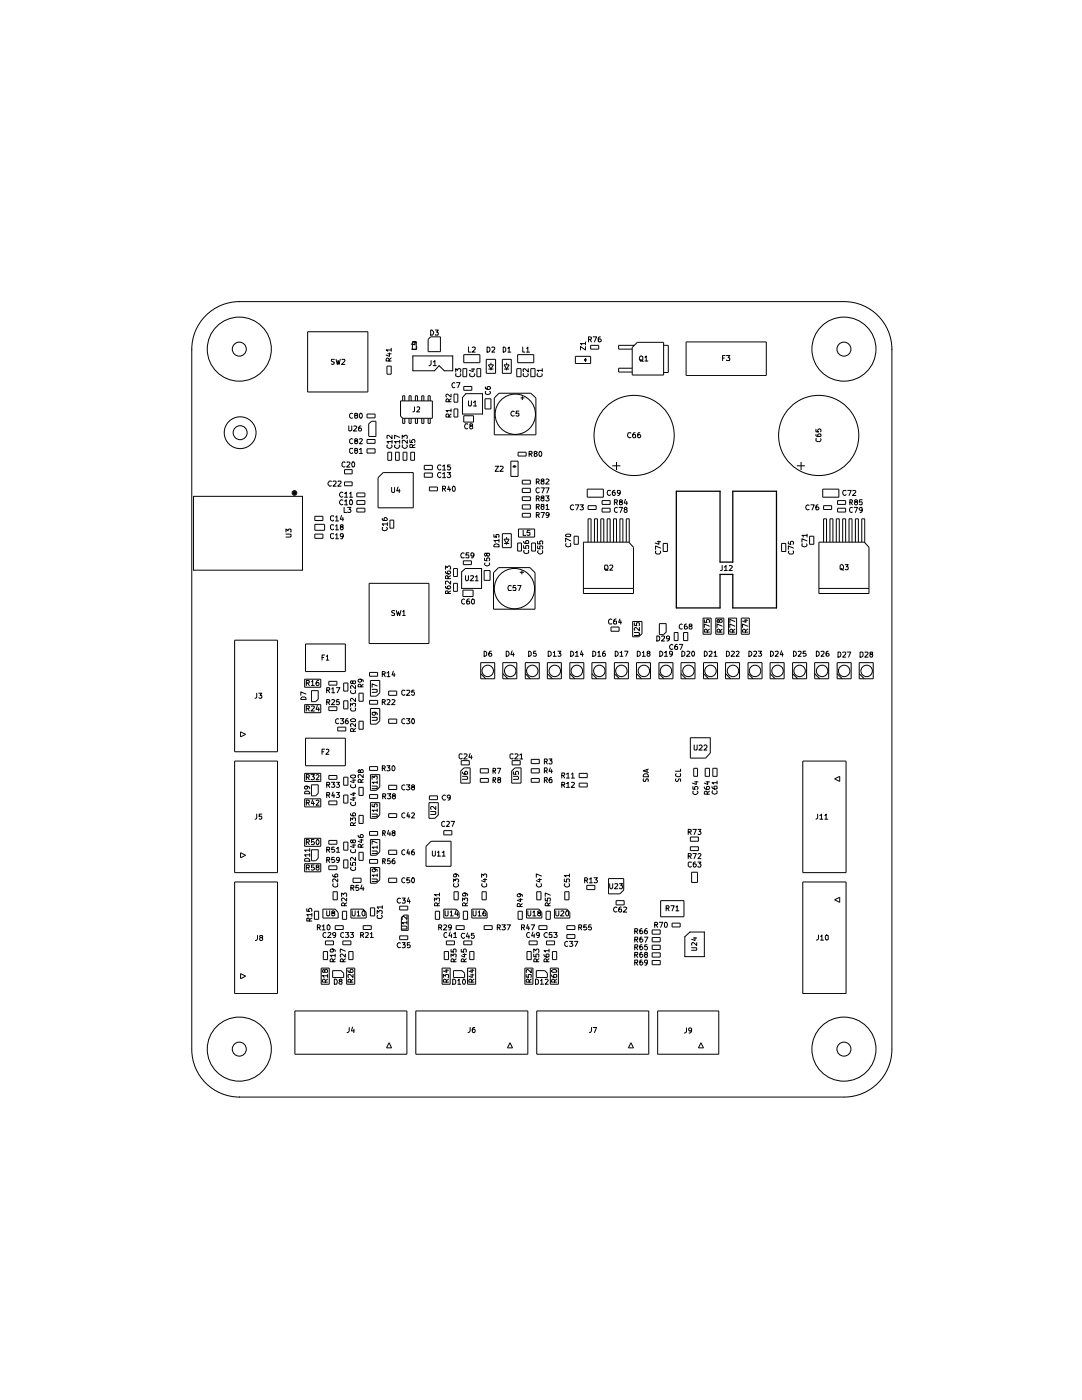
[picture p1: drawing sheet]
<svg xmlns="http://www.w3.org/2000/svg" width="216mm" height="279mm" viewBox="0 0 216 279" stroke-linecap="round" stroke-linejoin="round" font-family="sans-serif">
<g fill="none" stroke="#000" stroke-width=".2">
<path d="M38.3 69.7v139.7M47.7 60.2h120.7M47.8 60.2a9.5 9.5 0 0 0-9.5 9.5M61.4 66.2h12v12h-12zM66.7 71.7h-.5v.4a.36 .36 0 0 1 .4 .1 .36 .36 0 0 1 0 .4h-.5M67.1 71.7l.2 1 .2-.7 .1 .7 .3-1M68.2 71.8l.5-.1 .1 .3-.6 .7h.6M77.2 73.1h.9v1.6h-.9zM77.4 70.6h.7M77.6 72v-.5h-.5l-.1 .5h1.1M77.7 70.4v.7l-.7-.2M78.1 69.8h-1.1l.4 .3"/>
<path d="M78.1 71.5l-.5 .3M78.1 69.5v.6M82.3 68.2h.8v1.6h-.8zM82.4 71h7.9v3h-1.7l-1-1-.9 1h-4.3zM82.5 68.4h.6M82.8 68.2v.6l-.8-.1M83.1 69.2v.5h-1M85.9 65.9h.3l.3 .4-.2 .6h-.4zM85.9 67.2h2v3h-2.5v-2.5zM86 72v.7l-.4 .3M86.4 72.2l.4-.2v1M86.4 73h.6"/>
<path d="M86.9 65.9h.6l-.4 .4h.3l.1 .2-.1 .4-.5-.1M90 78.7v.5l-.7-.5-.3 .1 .1 .4M90 79.6l-.4 .3M90.6 78.7h.8v1.6h-.8zM90.8 76.5a.45 .45 0 0 0-.6 .4 .45 .45 0 0 0 .6 .4M90.9 74.2v-.6l.4 .3 .1-.2 .4-.1 .1 .1v.5M91 74.6l-.1 .4a.52 .52 0 0 0 .7 .2 .52 .52 0 0 0 .3-.6M91.1 76.4h.7l-.4 1M92.4 73.6h.7v1.6h-.7zM92.5 77.1h1.6v.8h-1.6zM92.5 70.8h3.3v1.6h-3.3zM93 78.6h3.3v4h-4v-3.3z"/>
<path d="M93.5 69.3v1h.5M93.8 74.6l-.1 .4a.52 .52 0 0 0 .7 .2 .52 .52 0 0 0 .3-.6M94.1 73.7h.6M94.2 69.3h.6v.4l-.6 .6h.6M94.4 73.6v.6l-.8-.3M95.2 73.6h.7v1.6h-.7zM96.8 79.6h1.2v2h-1.2zM96.9 77.2v.4l.4 .1 .5-.1 .1-.3-.5-.2-.2 .2 .2 .4M96.9 78.1v.5a.52 .52 0 0 0 .6 .1 .52 .52 0 0 0 .3-.6h-.1M97 71.7h1.9v2.8h-1.9zM97.2 69.3a.52 .52 0 0 1 .6 .5 .52 .52 0 0 1-.6 .5zM97.4 73.7h1.1"/>
<path d="M97.4 72.8h1.1l-.5 .9zM98 72.4v.4M98 73.7v.2M98.1 69.3h.6v.4l-.6 .6h.6M98.6 79.4l1-.9h6.3l1 .9v7.4h-8.3zM100.2 71.7h1.8v2.8h-1.8zM100.4 69.3l.5 .2v.5l-.3 .3h-.2zM100.6 73.7h1M100.6 72.8h1l-.5 .9zM101.1 72.4v.4M101.1 73.7v.2M101.3 69.5l.3-.2v1"/>
<path d="M101.3 70.3h.6M103.1 73.6h.9v1.6h-.9zM103.3 70.8h3.2v1.6h-3.2zM103.9 79.4h.7M104.2 79.1v.7M104.3 69.3v1h.4M104.5 74.6l-.1 .4a.52 .52 0 0 0 .6 .2 .52 .52 0 0 0 .3-.6M105.1 69.5l.2-.2v1M105.1 70.3h.6M105.4 73.6v.6l-.8-.6-.2 .1 .1 .5M105.9 73.6h.9v1.6h-.9zM107.3 74.6l-.1 .4a.52 .52 0 0 0 .6 .2 .52 .52 0 0 0 .3-.6"/>
<path d="M108.2 73.9h-1l.2 .3M108.2 73.6v.6M114.8 71.1h3.1v1.5h-3.1zM116.6 71.7h.4l-.2 .3zM116.6 72h.4M116.8 69.2v.6l-1-.6v.6M116.8 68.6h-1l.3 .2M116.8 68.2v.6M116.8 71.5v.2M116.8 72v.2M117.4 67.7h.5l.1-.3-.6-.2v1M117.7 67.7l.3 .5"/>
<path d="M117.9 68.9h1.6v.8h-1.6zM118.4 67.2h.6l-.4 1M119.8 67.2l-.3 .1-.1 .2v.7h.3l.3-.1-.2-.5h-.3l-.1 .2M126.2 73.5h-2.8v.7h2.8M126.6 68.9h-3.2v.8h2.8M127.2 68.3h5.2v6.5h-6.2v-5.5zM127.8 71.8l.6 .3M127.8 71l.5 .2v.7l-.5 .1a.6 .6 0 0 1 0-1zM128.7 71.3l.2-.3v1M128.7 72h.6M132.4 68.9h.9v5.4h-.9M136.9 68.2h16v6.7h-16z"/>
<path d="M144.2 71.5h.3M144.7 70.9h-.5v1.1M144.9 70.9h.7l-.3 .5h.2l.1 .1-.1 .5-.6-.1M168.4 60.2a9.5 9.5 0 0 1 9.6 9.5M178 69.7v139.7M38.6 99.1h21.8v14.7h-21.8zM58.6 98.2h.4v.4h-.4zM58.7 98.2h.2l.1 .2-.1 .2h-.2l-.2-.2zM58.7 98.3l.2 .1-.1 .1-.2-.1zM58.8 98.1v.6M66.1 96.1l-.4-.1-.3 .4 .4 .6 .3-.1M66.5 96.1h.6v.3l-.6 .6h.6"/>
<path d="M67.5 96.1l.5-.1 .1 .3-.7 .7h.7M68.4 99.8l-.3-.1-.4 .5 .4 .6 .3-.1M68.4 98.3l-.3-.1-.4 .4 .4 .6 .3-.1M68.7 100h.2l.2-.3v1.1M68.7 98.5h.2l.2-.3v1M68.7 93.7h1.6v.9h-1.6zM68.7 99.2h.6M68.7 96.2h1.6v.7h-1.6zM68.8 92.3l-.4-.1-.2 .3v.5l.4 .2 .2-.1M69.3 92.3l.4-.1 .1 .3-.6 .7h.6M69.6 85v.9l.2 .1 .4-.2v-.8M69.8 99.9l.2-.2a.55 .55 0 0 1 .4 .5 .55 .55 0 0 1-.4 .6l-.2-.2z"/>
<path d="M69.8 98.5l.2-.3v1M69.8 99.2h.6M70.3 92.3l.1-.1a.52 .52 0 0 1 .4 .5 .52 .52 0 0 1-.4 .5l-.1-.1-.1-.3zM70.4 82.5h-.3l-.3 .2v.5l.3 .3 .3-.1M70.4 87.6l-.3-.1-.3 .3v.5l.3 .3 .3-.1M70.4 89.6l-.5-.1-.1 .2v.6l.3 .2 .3-.2M70.6 85.1l.3-.1 .3 .3-.7 .7h.7M70.9 82.9l-.1-.1v-.3h.3l.3 .1-.2 .3-.4 .1v.4l.1 .1 .5-.2v-.2l-.3-.2M70.9 88l-.1-.1v-.3l.3-.1 .3 .2-.2 .3-.4 .1v.4l.1 .1 .5-.2v-.3l-.3-.1M70.9 89.9l-.1-.1 .1-.3h.3l.2 .2-.1 .1-.5 .2v.3l.1 .2 .5-.2v-.2l-.3-.2M71.2 98.4h1.6v.7h-1.6zM71.2 99.9h1.6v.8h-1.6z"/>
<path d="M71.7 87.6l.4-.1 .2 .2-.6 .9h.6M71.7 89.7l.3-.2v1M71.7 90.5h.6M71.8 82.5h.2a.55 .55 0 0 1 .3 .5 .55 .55 0 0 1-.3 .5l-.2-.1-.1-.3zM72 85l-.3 .1-.2 .7 .2 .2 .4-.2-.1-.4h-.4l-.1 .2M73.2 82.6h1.6v.8h-1.6zM73.2 87.7h1.6v.8h-1.6zM73.2 89.6h1.6v.8h-1.6zM73.6 87v-2.4l.6-.5h.8v3h-1.4M75.4 95.3l1.1-1h6v7h-7.1zM77.3 88.8l-.1 .4 .4 .3 .6-.3-.1-.4M77.4 90.3h.7v1.6h-.7z"/>
<path d="M78.1 97.3v.8l.3 .2 .3-.1v-.9M78.2 88.1h-1l.3 .2v.2M78.2 86.9v.6l-.7-.6h-.3l.1 .6M78.2 87.9v.6M78.8 88.8l-.1 .4 .5 .3 .6-.3-.1-.4M78.9 90.3h.8v1.6h-.8zM79.4 97.2l-.2 .8h.6M79.7 97.6v.7M79.8 88.1h-1.1l.3 .2v.2M79.8 87.3l-1.1-.4v.6M79.8 87.9v.6M79.9 80h6.4v3.5h-6l-.4-.4z"/>
<path d="M80.3 87.5v-.6l.3 .3 .1-.3h.4l.2 .2-.1 .4M80.3 88.8v.4l.4 .3 .6-.3-.1-.4M80.3 83.5v1h.5v-1M80.3 80v-1h.5v1M80.4 90.3h.8v1.6h-.8zM81.3 87.9v.6l-.6-.6-.4 .1v.5M81.6 80v-1h.4v1M81.6 83.5v1h.4v-1M81.8 87.8v.5h.5l-.2-.1v-.2l.3-.3h.2l.2 .3-.1 .3M82 90.3h.7v1.6h-.7zM82.3 89.3v-.5l-.4-.1-.1 .6h1M82.7 81.2v.8l-.3 .2"/>
<path d="M82.8 88.7l-.5 .4M82.9 83.5v1h.4v-1M82.9 80v-1h.4v1M83.2 81.3h.5v.3l-.6 .6h.6M84.2 83.5v1h.4v-1M84.2 80v-1h.4v1M84.7 92.9h1.6v.8h-1.6zM84.7 94.4h1.6v.8h-1.6zM85.4 83.5v1h.4v-1M85.4 80v-1h.4v1M85.7 97.2h1.6v.8h-1.6zM88 92.9l-.5-.1a.55 .55 0 0 0-.1 .8l.2 .2 .4-.2"/>
<path d="M88 94.4l-.5-.1a.55 .55 0 0 0-.1 .8l.2 .2 .4-.1M88.3 93l.3-.2v1M88.3 97.5h.5l.1-.4-.6-.1v1M88.3 94.6l.3-.3v1M88.3 93.8h.6M88.3 95.3h.6M88.6 97.5l.3 .5M89.2 94.3h.7l-.3 .4 .3 .1-.1 .4-.4 .1-.2-.1M89.6 97l-.3 .7h.6M89.6 83.2v-.4l-.2-.2h-.3l-.1 .6h1M89.6 80.2v-.4l-.3-.2-.2 .1-.1 .5h1M89.7 97.4v.6"/>
<path d="M89.8 92.8h-.5v.4l.4-.1 .2 .2-.1 .4-.3 .1-.2-.2M90 82h-1l.3 .2M90 81.6v.6M90 82.6l-.4 .4M90.3 97.1l.2-.1a.58 .58 0 0 1 .2 1h-.4zM90.6 81.6h.8v1.6h-.8zM92.5 83h2v1.2h-2zM93.3 84.7l-.4-.1a.52 .52 0 0 0-.2 .6 .52 .52 0 0 0 .6 .3M93.5 80l.1 1h.4l.1-.1v-.9M93.9 85l-.2-.2 .1-.2h.4l.1 .2-.6 .4 .2 .4 .4-.2-.2-.4M94.5 80.3l.3-.3v1M94.5 81h.6"/>
<path d="M98.8 93h.7l-.7 1.1h.7M99.8 93.1l.4-.1 .2 .3-.7 .8h.7M101.9 92h1.5v3.1h-1.5zM102.3 93.1h.2M102.5 92.9l.3 .2-.3 .2zM102.6 82.1a.47 .47 0 0 0-.7 .4 .47 .47 0 0 0 .7 .5M102.8 92.9v.4M102.8 93.1h.2M103.4 90.3h1.6v.7h-1.6zM103.5 82h-.5v.5h.5v.5h-.5M104.2 95.8h1.6v.8h-1.6zM104.2 97.4h1.6v.9h-1.6z"/>
<path d="M104.2 99.1h1.6v.8h-1.6zM105.6 90.6h.5l.1-.4-.6-.1v1M105.8 90.6l.4 .5M106.8 90.5l-.2-.1v-.2l.3-.1 .3 .2-.2 .2-.4 .1v.4l.2 .1 .4-.2v-.2l-.3-.2M107 96.2l.5-.1v-.4l-.5-.1v1M107 99.5h.5l.1-.4-.6-.1v1M107.3 96.2l.3 .4M107.3 99.5l.3 .5M107.6 90.2l.2-.1a.55 .55 0 0 1 .3 .5 .55 .55 0 0 1-.3 .5l-.2-.1-.1-.3zM107.6 97.4h-.4a.5 .5 0 0 0-.3 .6 .5 .5 0 0 0 .6 .3l.1-.1M107.9 97.4h.7l-.4 1M108.2 96l-.3-.2 .3-.2 .3 .1v.2a.47 .47 0 0 0-.4 .2 .47 .47 0 0 0-.1 .5l.5-.1v-.3l-.1-.2"/>
<path d="M108.2 99.4h-.2l-.1-.3 .3-.1 .3 .1v.3l-.6 .2v.2l.3 .2 .3-.1v-.4l-.1-.1M108.9 97.4h.7l-.5 1M108.9 99h.7l-.4 .4 .4 .2v.2l-.3 .2-.4-.1M109 95.7l.3-.1 .3 .3-.7 .7h.7M117.2 97.6h3.2v1.6h-3.2zM120.1 99.9h1.6v.8h-1.6zM121.8 98l-.4-.1a.5 .5 0 0 0-.2 .6 .5 .5 0 0 0 .5 .3l.1-.1M122.2 93h1.6M122.7 97.9h-.3a.73 .73 0 0 0-.1 .9l.3 .1 .2-.2v-.4l-.4-.1-.2 .2M123 92.2v1.6M123.8 98.3l-.3 .2-.3-.1v-.4l.4-.1a.6 .6 0 0 1 .2 .6 .6 .6 0 0 1-.5 .4M124.8 99.6l-.3 .8h.7"/>
<path d="M125.9 86.4h-.4a.51 .51 0 0 0-.3 .6 .51 .51 0 0 0 .7 .3M126.7 86.4h-.2a.73 .73 0 0 0-.2 .9h.5v-.5l-.3-.1-.3 .2M127.7 86.4h-.3l-.1 .2v.7a.35 .35 0 0 0 .5 0 .35 .35 0 0 0 0-.5 .35 .35 0 0 0-.5 0v.1M159 93h1.6M159.8 92.2v1.6M162.8 86.7v.2l.3 .2h.6v-.5h-.4l-.2 .2v.1l.3 .2M162.8 85.7v.5h.5l-.2-.4 .3-.2 .3 .1v.5M162.9 87.5l-.1 .5 .3 .1h.5l.2-.3-.1-.3M164.2 97.6h3.2v1.6h-3.2zM167.1 99.9h1.6v.8h-1.6zM168.8 98l-.4-.1a.5 .5 0 0 0-.3 .6 .5 .5 0 0 0 .6 .3l.1-.1M169.2 97.9h.6l-.4 1"/>
<path d="M170.2 98l.4-.1 .2 .2-.7 .8h.7M172 99.7h-.5l-.1 .5h.6v.5h-.6M57.1 106.6l1 .1v.4l-1 .1M57.1 106.2v-.6l.4 .3 .2-.3 .4 .1-.1 .5M62.8 103h1.6v.9h-1.6zM62.8 106.6h1.6v.8h-1.6zM62.8 104.6h2v1.2h-2zM66.5 104.8l-.4-.1-.1 .2v.6l.3 .2 .2-.1M66.5 103h-.4l-.1 .1v.6l.3 .3 .2-.2M66.5 106.6l-.4-.1-.1 .2v.6l.3 .2 .2-.1M67 105l.2-.3v1M67 103.2l.2-.2v1"/>
<path d="M67 106.8l.2-.3v1M67 105.7h.6M67 104h.6M67 107.5h.6M68.1 105.2l-.2-.3 .1-.2h.4v.4l-.4 .1-.1 .1 .2 .4h.2l.2-.2-.2-.3M68.2 102.9l-.3 .7h.7M68.4 103.3v.7M68.5 106.9l-.2 .2-.4-.2 .1-.4h.4a.64 .64 0 0 1-.4 1M68.7 101.3v1h.5M68.7 100.8h.6M69.3 101.3h.7l-.3 .4h.2l.1 .4-.2 .2-.5-.1M71.2 101.4h1.6v.8h-1.6z"/>
<path d="M73.7 116.4h11.9v12h-11.9zM76.3 103.5l.2 .4h.6l.2-.4-.3-.2h-.2l-.2 .2 .2 .4M76.4 105.2l-.1 .5a.5 .5 0 0 0 .6 .2 .5 .5 0 0 0 .3-.6l-.1-.1M77.3 104.6h-1l.2 .3M77.3 104.3v.6M77.8 103.8h.8v1.6h-.8zM88.9 117v.3a.83 .83 0 0 0 1 0l-.2-.4h-.2l-.3 .2v.2l.3 .2M88.9 114v.3a.73 .73 0 0 0 .9 .2v-.5h-.4l-.2 .3 .3 .3M88.9 113.6v-.7l.3 .4 .3-.4h.2l.2 .3-.1 .4M89.4 118.4v-.4l-.4-.1-.1 .5h1M89.4 115.5v-.5h-.5v.5h1M89.9 116v.6l-.6-.6-.4 .1 .1 .5"/>
<path d="M89.9 117.9l-.5 .4M89.9 114.9l-.5 .3M90.5 116.4h.8v1.6h-.8zM90.5 113.5h.8v1.6h-.8zM92.1 114.1l.8-.6h3.2v3.9h-4zM92.4 117.8h2v1.2h-2zM92.5 111.9h1.6v.8h-1.6zM92.6 110.4a.46 .46 0 0 0-.5 .1 .46 .46 0 0 0-.1 .6l.2 .2 .4-.1M92.7 119.6l-.2-.1-.4 .3v.5l.4 .3 .2-.1M92.9 114.9v.8l.1 .2h.3l.2-.2v-.8M93.6 110.3h-.6v.5l.5-.1 .1 .5h-.6M93.6 119.5h-.2l-.3 .3v.7l.4 .1 .2-.2-.1-.4h-.4l-.1 .1"/>
<path d="M93.9 115l.5-.1 .1 .2-.7 .8h.7M94.1 119.6l.3-.1 .3 .2v.7l-.3 .2a.58 .58 0 0 1-.3-1zM94.6 110.7l-.3 .3-.3-.1v-.5h.5a.73 .73 0 0 1-.2 .9h-.2M94.8 115.1l.4-.2v1M94.8 115.9h.6M96.6 113.9h1.2v1.9h-1.2zM96.7 111.4v.4l.5 .1-.1-.5 .4-.1 .2 .2-.1 .4M96.8 112.3a.45 .45 0 0 0 .4 .7 .45 .45 0 0 0 .4-.7M97.1 110.6l.1-.2h.4l.1 .2-.1 .3-.3 .1-.2-.5-.3-.1v.5l.1 .1 .2-.3M98.5 106.7v.5h.6v-.5l.5 .1-.1 .4M98.6 108.7l.4-.2 .4 .1 .2 .1v.4h-1.1zM99.5 113.3h6.2l1.1 1v7.3h-8.3v-7.3z"/>
<path d="M99.6 107.9h-1.1l.4 .3M99.6 107.6v.6M100.2 106.5h1.8v2.8h-1.8zM100.6 108.5h1M100.6 107.6h1l-.5 .9zM101.1 107.2v.4M101.1 108.5v.2M102 116.9a.49 .49 0 0 0-.6 .1 .49 .49 0 0 0 0 .7l.1 .2 .5-.1M102.9 116.8h-.5v.5h.5v.6l-.5-.1M103.3 116.8h.7l-.5 1.1M103.3 108.4h.8v1.6h-.8zM103.5 105.6h3.2v1.6h-3.2z"/>
<path d="M103.7 114.2h.9M104.1 113.9v.7M104.2 100.8h1.6v.8h-1.6zM104.2 102.4h1.6v.8h-1.6zM104.4 105.8v1h.5M104.5 108.9v.5l.5 .1-.1-.5 .5-.1v.6M104.5 108l.1 .4 .1 .1h.7l.1-.5-.2-.1-.4 .1v.4l.2 .1M104.6 109.8a.46 .46 0 0 0 .1 .6 .46 .46 0 0 0 .5 0l.3-.2-.1-.4M105.7 105.8h-.5v.5h.5v.5h-.5M106.1 108.4h.7v1.6h-.7zM107 102.8h.5l.1-.4-.6-.1v1M107 101.2l.5-.1v-.4h-.5v1"/>
<path d="M107.3 109v.5l.5 .1-.1-.6h.5v.6M107.3 108v.5h.5l-.1-.5h.6l-.1 .5M107.3 102.8l.3 .5M107.3 101.2l.3 .5M107.4 109.9l-.1 .3 .4 .4 .6-.3-.1-.4M107.9 102.3h.7l-.4 1M108.2 101.1l-.3-.3 .1-.1h.5v.3l-.5 .1-.1 .2 .1 .3 .2 .1 .3-.2v-.3l-.1-.1M109 100.9l.2-.2v1M109 101.7h.6M109.6 102.7l-.2 .2h-.4v-.5l.3-.1 .3 .1-.2 .8-.4 .1M112.9 106.8l.2-.2h.6l.2 .1v.3l-.8 .1-.2-.2zM112.9 108.5a.45 .45 0 0 0 .1 .5 .45 .45 0 0 0 .6 0h.3l-.1-.5"/>
<path d="M113.9 107.9l-1-.5v.7M114.5 100.8a.47 .47 0 0 0-.7 .5 .47 .47 0 0 0 .7 .4M114.6 107h.8v1.6h-.8zM114.8 100.8h.7l-.4 1M115.7 100.8h.7l-.3 .4 .3 .1v.3l-.2 .2-.5-.1M116.4 108.2h9.1l.9 1v9.2h-10zM116.4 117.4h10M117.3 100.9h1.7v.8h-1.7zM117.3 108.2v-4.7h.6v4.7M118.6 108.2v-4.7h.6v4.7M119.9 108.2v-4.7h.6v4.7M120.1 101.4h1.6v.8h-1.6z"/>
<path d="M120.7 112.8h.5a.66 .66 0 0 1-.1 1l-.5-.2zM120.8 113.5l.5 .4M121.2 108.2v-4.7h.5v4.7M121.7 112.9h.6v.3l-.6 .6h.6M122.4 108.2v-4.7h.6v4.7M122.6 100.2h.5l.1-.4-.6-.1v1.1M122.8 100.2l.4 .6M123.2 101.3h-.3l-.3 .2v.5l.3 .3 .3-.1M123.5 101.3h.7l-.4 1M123.7 108.2v-4.7h.6v4.7M123.8 100.2l-.2-.1v-.3l.3-.1 .3 .2-.2 .3h-.4v.5l.2 .1 .4-.2v-.3l-.3-.1M124.7 101.7l-.2-.2 .2-.2 .4 .1-.1 .3h-.3l-.2 .2 .2 .4 .4-.2-.1-.4"/>
<path d="M125 108.2v-4.7h.6v4.8M125 100.1v.7M130.9 110l-.1 .4 .3 .2h.5l.2-.4-.1-.2M131.1 108.1h.7M131.5 107.9v.7l-.8-.2M131.8 109.4l-1-.4v.6M132.3 108.5h.9v1.6h-.9zM144.1 112.9v.9l-.3 .1M144.5 113.2l.4-.3v1M144.5 113.9h.6M145.5 112.9h.4l.2 .3-.6 .7h.6M156 108.5h.8v1.6h-.8z"/>
<path d="M157.3 108.1v.4l.5 .1-.1-.5h.6l-.1 .5M157.4 110l-.1 .2 .3 .4 .6-.1v-.5M158.3 109.4l-1-.4v.6M160.1 108.5l-.1 .5a.52 .52 0 0 0 .7 .1 .52 .52 0 0 0 .2-.6M161 107.9l-1-.4v.7M161 106.8h-1l.3 .2v.2M161 106.6v.6M161.5 100.8a.47 .47 0 0 0-.7 .5 .47 .47 0 0 0 .7 .4M161.5 107h.9v1.6h-.9zM161.8 100.8h.7l-.5 1M163.2 100.8h-.3l-.1 .2v.7l.3 .1 .3-.2-.2-.4h-.3l-.1 .1M163.4 108.2h9.1l.9 1v9.2h-10z"/>
<path d="M163.4 117.4h10M164.3 100.9h1.6v.8h-1.6zM164.3 108.2v-4.7h.6v4.7M165.6 108.2v-4.7h.6v4.7M166.9 108.2v-4.7h.6v4.7M167.1 101.4h1.6v.8h-1.6zM167.6 112.9l.5-.2a.6 .6 0 0 1 0 1l-.5-.2zM167.8 113.5l.5 .3M168.1 108.2v-4.7h.6v4.7M168.7 112.7h.5l-.3 .4 .3 .1v.4h-.5M169.4 108.2v-4.7h.6v4.7M169.6 100.2h.4l.1-.4-.5-.1v1.1"/>
<path d="M169.8 100.2l.3 .6M170.1 101.3a.45 .45 0 0 0-.6 .5 .45 .45 0 0 0 .6 .4M170.4 101.3h.7l-.4 1M170.7 100.2l-.2-.2 .2-.3 .4 .2-.1 .3h-.3l-.2 .1 .2 .5 .4-.2-.2-.4M170.7 108.2v-4.7h.6v4.7M172 108.2v-4.7h.5v4.8M172 101.7v.2h-.4l-.2-.5 .3-.1h.3v.7v.2l-.4 .1M46.8 127.8h8.6v22.2h-8.6zM51.2 138.3v.9l-.3 .2M51.6 138.3h.6l-.3 .5 .3 .1v.4h-.6M60.1 139.3l.2-.2h.5l.2 .2v.3h-1zM60.8 135.5h3.2v1.7h-3.2z"/>
<path d="M61 128.5h7.9v5.5h-7.9zM61 138.5l-1-.4v.7M61.1 136.3h.5l.1-.4-.6-.1v1M61.4 136.3l.3 .5M62.1 136.1l.3-.3v1M62.1 137.8h1.4v1.7l-.5 .5h-.9zM62.1 136.8h.6M63.6 135.8l-.4 .1-.1 .7 .1 .2 .5-.2-.1-.4h-.4l-.1 .2M64.3 131.2h.3M64.8 130.7h-.5v1M65.1 131l.3-.3v1M65.1 131.7h.5"/>
<path d="M65.2 137.7h.6v-.4l-.6-.1v1.1M65.4 137.7l.4 .6M65.6 136h1.6v.7h-1.6zM66.2 137.5l.3-.3v1.1M66.2 139.7l.3-.1 .3 .3-.7 .7h.7M66.2 138.3h.6M67.1 137.2h.7l-.5 1.1M67.6 139.6h-.4l-.1 .5 .5-.1 .1 .5-.1 .1-.5-.1M68.6 136.3h.8v1.6h-.8zM68.6 139.9h.8v1.6h-.8zM70 137.8a.52 .52 0 0 0 .3 .6 .52 .52 0 0 0 .6-.1v-.5M70.4 136.1l.1-.2h.4v.4l-.3 .2-.3-.6h-.3v.5l.2 .1 .2-.3"/>
<path d="M70.9 139.4v.6l-.6-.6-.4 .1 .1 .5M70.9 136.8v.7l-.6-.7-.4 .2 .1 .4M71.6 138.3h.9v1.7h-.9zM71.9 135.5l.2 .2v.3l-.2 .1h-.4v-.4l.2-.2 .8 .2v.4M72 137.1v-.4l-.1-.1h-.4v.5h1M72.5 136.6l-.5 .3M73.7 134.2h1.7v.8h-1.7zM73.7 139.8h1.7v.7h-1.7zM73.9 135.8h1.9v2.5l-.7 .6h-1.2zM74.2 137.6l1.1 .1v.4l-.2 .1h-.9M75.3 136.9l-1.1-.4v.7M76.3 134.5h.5l.1-.3-.6-.2v1"/>
<path d="M76.5 134.5l.4 .5M77.2 139.7h.6v.3l-.6 .6h.6M77.2 134.3l.4-.3v1M77.2 135h.6M77.6 137.9h1.6v.9h-1.6zM78.2 139.7l.4-.1 .2 .3-.7 .7h.7M78.5 133.9l-.3 .8h.6M78.7 134.4v.6M78.7 121.9h-.5a.44 .44 0 0 0 .5 .5v.4h-.6M79.1 121.8l.2 1 .2-.7 .3 .7 .2-1M80.3 122.1l.3-.3v1M80.3 122.8h.6"/>
<path d="M80.8 137.8l-.5-.1-.1 .2v.6l.3 .3 .3-.2M81.2 137.8l.4-.1 .2 .3-.7 .8h.7M82.6 137.7h-.4l-.1 .5 .4-.1 .2 .2-.1 .4-.3 .1-.2-.2M95.9 132.2h2.8v3.3h-2.8zM95.9 134.4l1 1.1M96.6 130l.5 .2v.5l-.3 .3h-.2zM98 130h-.2a.7 .7 0 0 0-.1 1h.3l.1-.4-.1-.2h-.4l-.1 .2M100.3 132.2h2.8v3.3h-2.8zM100.3 134.4l1 1.1M101 130a.52 .52 0 0 1 .6 .5 .52 .52 0 0 1-.6 .5zM102.2 129.9l-.3 .7h.7M102.4 130.3v.7"/>
<path d="M104.8 132.2h2.8v3.3h-2.8zM104.8 134.4l1 1.1M105.5 130l.5 .2v.5l-.3 .3h-.2zM106.9 130h-.4l-.1 .5 .5-.1 .1 .4-.2 .2-.4-.1M109.2 132.2h2.8v3.3h-2.8zM109.2 134.4l1 1.1M109.4 130h.2l.4 .2v.5l-.4 .3h-.2zM110.4 130.2l.3-.2v1M110.4 131h.6M111.3 130h.6l-.3 .4h.2l.1 .4-.1 .2-.5-.1M113.7 132.2h2.8v3.3h-2.8zM113.7 134.4l1 1.1"/>
<path d="M113.9 130a.52 .52 0 0 1 .6 .5 .52 .52 0 0 1-.6 .5zM114.8 130.2l.3-.2v1M114.8 131h.6M116.1 129.9l-.3 .7h.6M116.2 130.3v.7M118.1 132.2h2.8v3.3h-2.8zM118.1 134.4l1 1.1M118.3 130h.2l.4 .2v.5l-.4 .3h-.2zM119.3 130.2l.2-.2v1M119.3 131h.6M120.7 130h-.3l-.2 .8 .2 .2 .4-.2-.1-.4h-.4l-.1 .2M121.9 125.1h1.6v.9h-1.6z"/>
<path d="M122.1 123.6a.46 .46 0 0 0-.6 .1 .46 .46 0 0 0 0 .6l.2 .2h.4M122.6 132.2h2.8v3.3h-2.8zM122.6 134.4l1 1.1M122.8 130a.52 .52 0 0 1 .6 .5 .52 .52 0 0 1-.6 .5zM122.9 123.5l-.3 .1a.74 .74 0 0 0-.1 .9h.4l.1-.5-.5-.1-.1 .2M123.7 130.2l.3-.2v1M123.7 123.5l-.3 .7h.6M123.7 131h.6M123.9 123.9v.6M124.6 130h.7l-.4 1M126.2 124h1.9v2.5l-.7 .6h-1.2zM126.6 126.2l1 .1v.4l-.2 .1h-.8"/>
<path d="M126.6 124.3v.5l.5 .1-.1-.5 .5-.1v.6M127 132.2h2.8v3.3h-2.8zM127 134.4l1 1.1M127.2 130h.2l.4 .2v.5l-.4 .3h-.2zM127.6 125.2v.7l-.7-.7-.3 .2 .1 .4M128.2 130.2l.2-.2v1M128.2 131h.6M129.3 130.4l-.2-.2 .2-.2 .4 .1-.1 .3h-.3l-.2 .2 .2 .4 .4-.2-.2-.4M131.1 126.9a.52 .52 0 0 1 .6 .5 .52 .52 0 0 1-.6 .5zM131.5 132.2h2.8v3.3h-2.8zM131.5 134.4l1 1.1M131.6 124.5h1.3v1.7l-.5 .5h-.8z"/>
<path d="M131.7 130a.52 .52 0 0 1 .6 .5 .52 .52 0 0 1-.6 .5zM132 127h.6v.3l-.6 .6h.6M132.6 130.2l.3-.2v1M132.6 131h.6M133.6 127.3l-.1 .2h-.4l-.1-.5 .3-.1 .3 .2-.2 .7-.3 .1M134.2 130.4l-.2 .2h-.3l-.1-.6h.3l.3 .1-.2 .8-.3 .1M134.3 128.7a.47 .47 0 0 0-.7 .4 .47 .47 0 0 0 .7 .4M134.5 126.2h.8v1.6h-.8zM135.1 128.6l-.3 .1-.2 .8 .3 .1 .3-.1-.1-.5h-.4l-.1 .2M135.5 128.6h.7l-.4 1M135.9 132.2h2.8v3.3h-2.8zM135.9 134.4l1 1.1"/>
<path d="M136.1 130h.2l.3 .2v.5l-.3 .3h-.2zM136.1 124.6l-.2-.1-.4 .3v.5l.4 .3 .2-.1M136.4 126.2h.8v1.6h-.8zM137 124.5l-.4 .1v.2v.7l.3 .1 .3-.2-.2-.4h-.4v.1M137.1 130h.3l.3 .2-.7 .8h.7M137.7 125l-.2-.3 .4-.2 .2 .2-.1 .3h-.3l-.2 .1 .2 .5 .4-.2-.2-.4M138.1 130h.2a.55 .55 0 0 1 .3 .5 .55 .55 0 0 1-.3 .5l-.2-.1-.1-.3zM140.3 123.4h1.6v3.2h-1.6zM140.4 132.2h2.8v3.3h-2.8zM140.4 134.4l1 1.1M140.5 130a.52 .52 0 0 1 .6 .5 .52 .52 0 0 1-.6 .5zM140.5 123.7v.5h.6l-.1-.4 .4-.2 .2 .2-.1 .4"/>
<path d="M141.1 126.2v-.6h-.5l-.1 .6h1.1M141.5 130h.6v.4l-.6 .6h.6M141.6 125l-1.1-.5v.7M141.6 125.6l-.5 .3M142.5 130.2l.2-.2v1M142.5 131h.6M142.8 123.4h1.6v3.2h-1.6zM143.5 123.9l.3-.3 .3 .2v.3l-.4 .1-.2-.4-.2-.2-.1 .1v.5h.2l.1-.2M143.7 126.2l-.1-.6h-.4l-.1 .6h1M144.1 125l-1-.5v.7M144.1 125.6l-.4 .3M144.8 132.2h2.8v3.3h-2.8z"/>
<path d="M144.8 134.4l1 1.1M144.9 130h.3l.3 .2v.5l-.3 .3h-.3zM145.4 123.4h1.6v3.2h-1.6zM146 130h.3l.3 .2-.7 .8h.7M146.2 126.2l-.1-.6h-.4l-.1 .6h1M146.6 125l-1-.5v.7M146.6 124l-1-.4v.7M146.6 125.6l-.4 .3M146.9 130h.4l.2 .1-.6 .9h.6M147.9 123.4h1.6v3.2h-1.6zM148.5 123.8h.7M148.8 126.2l-.1-.6h-.5v.6h1"/>
<path d="M148.8 123.6v.6l-.6-.3M149.2 125l-1-.5v.7M149.2 125.6l-.4 .3M149.3 132.2h2.8v3.3h-2.8zM149.3 134.4l1 1.1M149.4 130a.52 .52 0 0 1 .6 .5 .52 .52 0 0 1-.6 .5zM150.4 130h.6v.4l-.6 .6h.6M151.3 130h.7l-.4 .4 .4 .2v.2l-.3 .2-.4-.1M153.7 132.2h2.8v3.3h-2.8zM153.7 134.4l1 1.1M153.8 130a.52 .52 0 0 1 .6 .5 .52 .52 0 0 1-.6 .5zM154.7 130h.6v.4l-.6 .6h.6"/>
<path d="M156 129.9l-.3 .7h.6M156.1 130.3v.7M158.2 132.2h2.7v3.3h-2.7zM158.2 134.4l1 1.1M158.3 130a.52 .52 0 0 1 .6 .5 .52 .52 0 0 1-.6 .5zM159.3 130h.5v.4l-.5 .6h.5M160.8 130h-.5v.5l.4-.1 .2 .4-.3 .2-.3-.1M162.6 132.2h2.8v3.3h-2.8zM162.6 134.4l1 1.1M162.9 130a.52 .52 0 0 1 .6 .5 .52 .52 0 0 1-.6 .5zM163.8 130h.6v.4l-.6 .6h.6M165.3 130h-.4l-.1 .2v.7l.4 .1 .2-.2-.1-.4h-.4l-.1 .2"/>
<path d="M167 132.2h2.8v3.3h-2.8zM167 134.4l1.1 1.1M167.2 130.1h.4a.55 .55 0 0 1 .2 .7 .55 .55 0 0 1-.6 .3zM168.1 130.2h.6v.4l-.6 .5h.6M169.1 130.1h.7l-.5 1M171.4 132.2h2.8v3.3h-2.8zM171.4 134.4l1.1 1.1M171.6 130.1h.4l.2 .2v.6l-.3 .2h-.3zM172.6 130.2l.5-.1 .1 .3-.7 .7h.7M173.7 130.6l-.1-.3v-.2h.5v.4l-.5 .1v.1l.1 .4h.3l.2-.2-.2-.3M46.8 151.9h8.6v22.3h-8.6zM48 146l1 .6-1 .5z"/>
<path d="M60.8 158.1l.2-.2h.5l.3 .5h-1zM60.8 140.6h3.2v1.6h-3.2zM60.8 154.3h3.2v1.7h-3.2zM60.8 159.4h3.2v1.6h-3.2zM61 147.3h7.9v5.5h-7.9zM61.1 155.1h.5l.1-.4-.6-.1v1M61.1 141.4h.5l.1-.4-.6-.1v1M61.2 156.9l.2 .2-.2 .4-.4-.1v-.4a.64 .64 0 0 1 1 .4M61.4 155.1l.3 .5M61.4 141.4l.3 .5M62.1 154.6h.6l-.3 .4 .3 .2v.2l-.2 .2-.4-.1M62.1 141l.4-.1 .2 .2-.6 .8h.6"/>
<path d="M62.1 156.6h1.4v1.7l-.5 .5h-.9zM62.4 159.6l-.3 .8h.6M63.1 159.8l.4-.1 .2 .1-.6 .9h.6M63.1 154.7l.4-.1 .2 .2-.6 .8h.6M63.3 140.8l-.2 .8h.7M63.6 141.2v.7M64.3 150h.3M64.8 149.5h-.5v1M65.1 149.6h.5v.3l-.6 .6h.6M65.2 156.6h.5l.1-.4-.6-.1v1M65.2 158.7h.5l.1-.5h-.6v1M65.2 140.1h.5l.1-.4-.6-.1v1"/>
<path d="M65.4 156.6l.4 .5M65.4 158.7l.4 .5M65.4 140.1l.4 .5M65.6 141.1h1.6v.7h-1.6zM65.6 154.8h1.6v.7h-1.6zM65.6 159.8h1.6v.8h-1.6zM66.1 156.1h.7l-.3 .4 .3 .2v.3l-.3 .1h-.4M66.5 158.1l-.3 .7h.6M66.6 158.5v.7M67.1 156.1h.6l-.3 .4h.2l.1 .5-.1 .1h-.5M67.1 158.2h.6l-.3 .4h.2l.1 .4-.1 .2-.5-.1M67.4 145.1h1.6v.8h-1.6z"/>
<path d="M67.6 143.5l-.3-.1-.3 .3v.5l.3 .2h.3M67.9 143.4h.7l-.4 .4 .4 .2v.3l-.3 .1h-.4M68.6 155.1h.8v1.6h-.8zM68.6 158.7h.8v1.6h-.8zM69.4 143.4l-.3 .1-.2 .8 .2 .1 .4-.1-.1-.5h-.4l-.1 .2M69.9 143.7l.7-.3 .3 .2v.3l-.7 .1zM69.9 141v-.6l.5 .3v-.3h.5v.6M70 156.6a.52 .52 0 0 0 .3 .6 .52 .52 0 0 0 .6-.1v-.5M70 154.8l.8-.1 .1 .1v.3l-.5 .2-.5-.3zM70 141.3l-.1 .3 .3 .3 .7-.1v-.5M70.3 159.3h.6M70.3 158.3h.6"/>
<path d="M70.3 155.7h.6M70.5 146l-.1-.5h-.4l-.1 .5h1M70.6 159.1v.7l-.7-.3M70.6 158.2v.5l-.7-.2M70.6 155.6v.6l-.7-.2M70.9 144.4v.6l-.5-.6h-.4v.6M70.9 145.4l-.4 .3M71.6 143.9h.9v1.6h-.9zM71.6 157.1h.9v1.6h-.9zM71.9 153.8l.4-.2 .2 .2v.3l-.5 .1-.1-.4-.2-.2-.2 .1v.5h.3l.1-.2M72 156.1v-.5h-.5v.5h1M72.5 154.6v.6l-.6-.6h-.4v.6"/>
<path d="M72.5 155.5l-.5 .4M73.7 153h1.7v.8h-1.7zM73.7 158.6h1.7v.7h-1.7zM73.9 141.4h1.9v2.4l-.7 .7h-1.2zM73.9 154.6h1.9v2.5l-.7 .6h-1.2zM74.2 156.9l1.1 .1-.1 .4h-1M74.2 155.5v-.6l.5 .3v-.3h.1h.5l-.1 .6M74.2 143.2l1.1 .1v.4l-.2 .1h-.9M74.7 142.2h.1a.35 .35 0 0 1 0 .5 .35 .35 0 0 1-.5 0 .35 .35 0 0 1 0-.5h.7l.3 .1v.4M75.3 156.1h-1.1l.4 .3M75.3 155.9v.5M76.3 153.3h.5l.1-.3-.6-.2v1"/>
<path d="M76.3 140.1h.5l.1-.3-.6-.2v1M76.4 158.9h.5l.1-.4-.6-.1v1M76.5 153.3l.4 .5M76.5 140.1l.4 .5M76.6 158.9l.4 .5M77.2 152.8h.6l-.3 .4 .3 .1v.5h-.6M77.3 158.4h.7l-.4 .4 .4 .2v.3l-.3 .1-.4-.1M77.6 143.5h1.6v.9h-1.6zM77.6 156.7h1.6v.9h-1.6zM78.2 153l.4-.2a.58 .58 0 0 1-.1 1l-.3-.1zM78.5 158.8l-.2-.1 .2-.3 .4 .2-.1 .2h-.3l-.2 .2 .2 .4 .4-.1-.2-.5M80.8 156.7l-.3-.1-.3 .3v.5l.3 .2h.3"/>
<path d="M80.8 143.5l-.3-.1-.3 .3v.5l.3 .2h.3M81.1 156.6h.7l-.4 .5 .4 .1v.3l-.3 .1h-.4M81.1 143.4h.7l-.4 .4 .4 .2v.3l-.3 .1h-.4M82.2 143.5l.2-.1a.55 .55 0 0 1 .3 .5 .55 .55 0 0 1-.3 .5h-.2l-.1-.4zM82.3 157.1l-.2-.2 .2-.3 .4 .2-.1 .3h-.3l-.2 .1 .2 .4 .4-.1-.2-.4M85.7 158.8h1.6v.8h-1.6zM88.9 158.7h-.3l-.4 .4 .4 .6 .3-.1M89.8 159.1l-.1 .2h-.3l-.2-.5 .3-.1h.3v.7l-.1 .2-.3 .1M91.9 153.8l.7-.6h1.2v3.1h-1.9zM92 151.8h1.6v.9h-1.6zM92.2 150.5l-.4-.1-.2 .2v.6l.3 .3 .3-.2M92.3 154.9h.8l.2 .2-.1 .4h-.9"/>
<path d="M92.3 154.1l.2 .4h.7l.1-.4-.2-.2h-.2l-.2 .3 .2 .3M92.6 150.5l.4-.1 .2 .3-.7 .8h.7M93.8 150.4l-.2 .7h.6M94.1 150.8v.7M95.8 153.4h1.6v.9h-1.6zM95.8 155.4h1.6v.7h-1.6zM98.4 153.8h.4l.1-.4-.5-.1v1M98.4 155.7l.5-.1v-.3l-.5-.1v1M98.5 153.8l.4 .5M98.5 155.7l.4 .5M99.2 153.3h.7l-.4 1M99.5 155.6l-.2-.2 .1-.2h.4l.1 .2-.2 .2h-.3l-.1 .2 .2 .4h.2l.2-.2-.2-.4"/>
<path d="M102.1 153.8l.7-.6h1.2v3.1h-1.9zM102.2 151.8h1.6v.9h-1.6zM102.4 150.5l-.5-.1-.1 .2v.6l.3 .3 .3-.2M102.4 154.9h.9l.2 .2-.1 .4h-1M102.4 154v.5h.6l-.1-.4 .4-.2 .2 .2-.1 .4M102.8 150.5l.4-.1 .2 .3-.7 .8h.7M103.7 150.7l.4-.3v1.1M103.7 151.5h.6M106 151.6h1.6v.8h-1.6zM106 153.4h1.6v.9h-1.6zM106 155.4h1.6v.7h-1.6zM108.6 155.7h.4l.2-.2-.1-.3h-.5v1"/>
<path d="M108.6 153.8h.5l.1-.3-.2-.3h-.4v1.1M108.6 152h.4l.2-.2-.1-.3h-.5v1M108.9 155.7l.3 .5M108.9 153.8l.3 .5M108.9 152l.3 .5M109.6 151.5h.5l-.3 .3 .3 .1v.4l-.1 .2-.4-.2M109.8 153.2l-.2 .7h.6M110.1 155.2h-.3a.73 .73 0 0 0-.2 .9h.5v-.5l-.3-.1-.2 .3M110.1 153.6v.7M112.1 156.6h.5l.1-.3-.6-.2v1M112.1 154.8l.5-.1v-.4h-.5v1M112.3 156.6l.4 .5"/>
<path d="M112.3 154.8l.4 .5M113 156.4l.4-.3v1M113 154.5l.4-.2v1M113 157.1h.6M113 155.3h.6M114 156.2l.4-.1 .2 .3-.6 .7h.6M114 154.5l.3-.2v1M114 155.3h.6M115.6 156.3h1.6v.8h-1.6zM115.6 154.3h1.6v.9h-1.6zM128.4 155.4v.6h.4l.1-.6h.4v.6M128.4 154.6l.2-.2h.5l.3 .4v.2h-1z"/>
<path d="M129.1 153.6v.4M129.4 153.5l-1 .3 1 .4M134.9 155.4l-.1 .4 .2 .2h.2l.3-.6 .3 .1v.5M135 154.4l-.2 .2a.61 .61 0 0 0 1 .3l-.1-.5M135.8 153.5v.4h-1M137.7 147.2h4v3.1l-.9 1h-3.1zM138.3 157v.5l.4 .1v-.6h.4l.2 .1-.2 .5M138.3 157.9v.4a.55 .55 0 0 0 .7 .2l.3-.3-.2-.3M138.4 153.3h.8v1.6h-.8zM138.5 148.7l.1 1h.4l.1-1M138.6 156h.7M138.9 156v.5l-.7-.2"/>
<path d="M139.5 148.8l.4-.1 .2 .3-.7 .7h.7M140.5 148.8l.1-.1 .5 .1v.4l-.6 .5h.6M140.5 157.1l.1 .3 .8 .2 .2-.2-.1-.4-.5 .1v.3l.1 .2M140.7 153.3h.9v1.6h-.9zM140.9 156h.7M141.1 158.5v-.5l-.3-.1-.3 .2v.4h1.1M141.2 156v.5l-.7-.2M141.6 157.9l-.5 .3M142.1 157l.1 .3a.74 .74 0 0 0 .9 .1l-.1-.5h-.4l-.1 .5 .2 .1M142.2 157.8a.46 .46 0 0 0 .1 .6 .46 .46 0 0 0 .5 0l.3-.2-.1-.4M142.2 153.3h.9v1.6h-.9zM143.1 156.2h-1l.3 .3"/>
<path d="M143.1 155.9v.6M160.2 151.9h8.6v22.3h-8.6zM166.5 155.4l1.1-.5v1.1zM46.8 176h8.6v22.3h-8.6zM48 170.2l1 .5-1 .5zM51.2 162.5v.8l-.3 .2M52.2 162.5h-.5v.5h.5v.4h-.5M60.8 167.3h3.2v1.6h-3.2zM60.8 172.4h3.2v1.6h-3.2zM60.9 171.4a.59 .59 0 0 1 .6-.1 .59 .59 0 0 1 .3 .6h-1zM61.1 173.1h.5l.1-.4-.6-.1v1M61.1 168.1h.5l.1-.5h-.6v1"/>
<path d="M61.1 160.2h.5l.1-.4-.6-.1v1M61.4 173.1l.3 .5M61.4 168.1l.3 .5M61.4 160.2l.3 .5M61.8 170.6h-1l.2 .3M61.8 169.7h-1l.2 .2M61.8 169.3v.6M61.8 170.3v.6M62.1 169.6h1.4v1.7l-.5 .5h-.9zM62.6 160v.7M62.7 172.6h-.6v.5h.5l.1 .4-.2 .1h-.4M62.7 167.6h-.6v.5l.5-.1 .1 .4-.2 .2-.4-.1"/>
<path d="M63.2 167.6h.1a.55 .55 0 0 1 .4 .5 .55 .55 0 0 1-.4 .5l-.1-.1-.1-.4zM63.2 173.1l-.1-.2 .1-.3 .5 .2-.1 .3h-.4l-.1 .1 .1 .4 .5-.1-.2-.4M65.2 171.6h.5l.1-.4-.6-.1v1M65.2 169.6h.5l.1-.4-.6-.1v1M65.4 171.6l.4 .5M65.4 169.6l.4 .5M65.6 172.8h1.6v.8h-1.6zM65.6 167.7h1.6v.8h-1.6zM66.4 174.6l.1 .3 .1 .1h.7l.1-.4-.2-.2-.4 .2v.3l.2 .1M66.5 176.4a.46 .46 0 0 0 .1 .5 .46 .46 0 0 0 .5 .1l.3-.2-.1-.4M66.5 178h.8v1.6h-.8zM66.7 171.1h-.5v.5l.4-.1 .2 .5-.3 .1-.3-.1"/>
<path d="M66.7 169.1h-.5v.5l.4-.1 .2 .4-.3 .2-.3-.1M67.1 169.3l.4-.2v1M67.1 170.1h.6M67.4 175.4v.6l-.6-.6h-.3v.6M67.7 171.5l-.1 .2h-.4l-.1-.2v-.2l.5-.2a.7 .7 0 0 1-.1 1h-.3M68.2 178.9v-.7l.4 .4 .1-.4h.3l.2 .2-.1 .5M68.6 168.1h.8v1.6h-.8zM68.6 171.6h.8v1.6h-.8zM69.2 179.2v.6l-.6-.6h-.4v.6M69.9 172.1v.5l.5 .1v-.5l.5-.1v.6M69.9 163.8v-.6l.5 .4v-.4h.5v.6M69.9 162.4l.1 .3 .2 .1h.7v-.4l-.1-.2-.4 .2v.3l.1 .1"/>
<path d="M70 177.2h.5l.1-.4-.6-.1v1M70 173.1a.46 .46 0 0 0 .1 .5 .46 .46 0 0 0 .6 0l.2-.1v-.4M70 169.6a.52 .52 0 0 0 .3 .6 .52 .52 0 0 0 .6-.2v-.4M70 160.1a.46 .46 0 0 0 .1 .6 .46 .46 0 0 0 .6 0l.2-.2v-.4M70.3 177.2l.3 .5M70.3 168.7h.6M70.4 167.8l.1-.2h.4v.5l-.3 .1-.3-.6h-.3v.5l.2 .1 .2-.2M70.4 175.3h1.6v.8h-1.6zM70.5 164.8l-.1-.5h-.4l-.1 .5h1M70.6 168.6v.6l-.7-.3M70.9 171.1v.7l-.6-.7-.4 .3 .1 .3M70.9 164.2l-.4 .3"/>
<path d="M71.5 166.7v.3l.2 .1h.7l.1-.4-.2-.2-.4 .2v.3l.1 .1M71.5 176.7h-.5v.5l.5-.1 .1 .4-.2 .2-.4-.1M71.6 162.7h.9v1.6h-.9zM71.6 170.1h.9v1.6h-.9zM71.8 167.6h.7M72 169.1v-.5h-.5v.5h1M72.1 167.5v.6l-.6-.2M72.2 176.6l-.2 .8h.6M72.5 177v.7M72.5 168.5l-.5 .3M73.7 171.5h1.7v.8h-1.7zM73.7 165.9h1.7v.8h-1.7z"/>
<path d="M73.9 160.2h1.9v2.4l-.7 .7h-1.2zM73.9 167.6h1.9v2.4l-.7 .7h-1.2zM73.9 173.1h1.9v2.5l-.7 .7h-1.2zM74.2 175.4l1.1 .1-.1 .4h-1M74.2 169.8l1.1 .1-.1 .4h-1M74.2 162.5l1.1 .1-.1 .4h-1M74.2 160.5v.4l.6 .1-.1-.5h.6l-.1 .5M74.7 173.4l.2 .2v.2l-.2 .2-.4-.1-.1-.3 .3-.2 .8 .2v.3M75.3 174.7h-1.1l.4 .2M75.3 169.1h-1.1l.4 .2M75.3 168.2l-1.1-.4v.7M75.3 161.7h-1.1l.4 .3"/>
<path d="M75.3 161.5v.5M75.3 168.8v.5M75.3 174.4v.5M76.4 171.9h.4l.1-.5h-.5v1M76.4 166.3h.4l.1-.4-.5-.1v1M76.5 171.9l.4 .5M76.5 166.3l.4 .5M77.6 165.7l-.3 .8h.6M77.6 162.4h1.6v.7h-1.6zM77.6 169.7h1.6v.8h-1.6zM77.6 175.3h1.6v.8h-1.6zM77.8 171.4h-.4l-.1 .5 .5-.1 .1 .4-.2 .2-.4-.1"/>
<path d="M77.8 166.1v.7M78.5 166.2l-.3-.3 .3-.1 .3 .1-.1 .3-.5 .2v.2l.3 .2 .3-.1v-.4l-.1-.1M78.7 171.4h-.3l-.2 .8 .3 .2 .3-.1-.1-.5h-.3l-.2 .2M79.9 179.3a.47 .47 0 0 0-.7 .4 .47 .47 0 0 0 .7 .5M80.3 179.2h.6l-.4 .5h.4v.5h-.6M80.8 169.7l-.3-.1-.3 .2v.5l.3 .3 .3-.1M80.8 162.3l-.3-.1-.3 .3v.5l.3 .2 .3-.1M80.8 175.3l-.3-.1-.3 .2v.5l.3 .3 .3-.1M81.4 169.5l-.2 .8h.6M81.4 162.1l-.2 .8h.6M81.5 179.2l-.2 .7h.6M81.6 162.6v.6"/>
<path d="M81.6 169.9v.7M81.7 175.2h-.5v.5l.4-.1 .2 .4-.3 .2-.3-.1M81.7 179.6v.7M82.1 162.3l.4-.1 .2 .2-.6 .8h.6M82.2 175.3l.2-.1a.55 .55 0 0 1 .3 .5 .55 .55 0 0 1-.3 .5l-.2-.1-.1-.3zM82.6 169.6l-.3 .1-.2 .7 .2 .2 .4-.2-.1-.4h-.4l-.1 .2M85 168.9l1-1h4v5h-5zM85.6 160.2h1.9v2.4l-.7 .7h-1.2zM85.9 162h1v.5l-1 .1M86.3 169.8v.9l.1 .2 .5-.2v-.9M86.7 179.8v-.6l.4 .4 .1-.4h.4v.6M86.9 160.9v.6l-.5-.6h-.4v.6"/>
<path d="M87.3 170.1l.2-.3v1.1M87.3 170.9h.6M87.7 178.6h-1l.3 .2M87.7 178.2v.6M88.2 170.1h.2l.2-.3v1.1M88.2 170.9h.6M88.6 165.8h1.6v.8h-1.6zM88.7 164l-.2-.1-.4 .3 .1 .6h.5M89.2 164h.5v.3l-.6 .6h.6M90 163.9h.7l-.4 1M90.5 176v-.6l.3 .4 .1-.4h.5l.1 .2v.3l-.1 .1M90.6 176.4l-.1 .4a.5 .5 0 0 0 .6 .2 .5 .5 0 0 0 .3-.6"/>
<path d="M90.6 178h.8v1.6h-.8zM90.9 174.4l.2 .3-.1 .3h-.4l-.1-.4a.6 .6 0 0 1 .6-.2 .6 .6 0 0 1 .4 .5M92.3 179.8v-.6l.4 .4 .1-.4h.4v.6M92.7 178.2l.3 .3-.1 .3h-.5v-.5a.73 .73 0 0 1 .9 .2v.2M96.1 175.1v-.7l.4 .3 .2-.3h.2l.2 .2-.1 .5M96.2 176.4a.46 .46 0 0 0 .1 .5 .46 .46 0 0 0 .6 .1l.2-.2-.1-.4M96.2 178h.8v1.6h-.8zM96.4 175.5h.7M96.8 175.3v.7l-.7-.2M103.5 179.5h.7M103.6 178.4l.3 .2v.2l-.3 .2-.3-.1-.1-.3 .3-.2 .7 .2v.3M103.9 179.3v.6l-.7-.2"/>
<path d="M107.1 176.4a.46 .46 0 0 0 .1 .5 .46 .46 0 0 0 .6 .1l.2-.2-.1-.4M107.1 178h.8v1.6h-.8zM107.4 175.5h.6M107.7 175.3v.7l-.7-.2M108 174.8l-1-.4v.7M108.8 179.2v.5l.5 .1-.1-.5 .5-.1v.6M109.8 178.6l-1-.4v.7M112.6 175.4v.5l.5 .1-.1-.5 .5-.1v.6M112.7 176.4a.46 .46 0 0 0 .1 .5 .46 .46 0 0 0 .6 .1l.2-.2-.1-.4M112.7 178h.8v1.6h-.8zM113.6 174.7h-1l.3 .3M113.6 174.4v.6"/>
<path d="M116.7 175.7h.5l.1-.4-.6-.1v1M116.9 175.7l.4 .5M117.1 176.7h1.6v.8h-1.6zM117.6 175.4l.3-.2v1M117.6 176.2h.6M118.5 175.2h.7l-.3 .4 .3 .2v.2l-.2 .2-.5-.1M121.4 175.3h3.1v2.3l-.8 .8h-2.3zM121.7 176.4v.7l.1 .3h.3l.2-.3v-.7M122.7 176.4h.5l.1 .2-.7 .8h.7M122.9 179.7h1.6v.9h-1.6zM123.6 176.4h.6l-.3 .3 .3 .1v.4l-.2 .2-.4-.2M131.8 179.7h4.7v3.3h-4.7z"/>
<path d="M137.3 166h.5l.1-.4-.6-.1v1M137.3 170.9h.5l.1-.5-.6-.1v1.1M137.6 166l.3 .5M137.6 170.9l.3 .5M137.7 167h1.7v.9h-1.7zM137.7 169h1.7v.8h-1.7zM137.9 172.1l-.4-.1-.2 .2v.6l.4 .3 .2-.2M138 174.1h1.2v2h-1.2zM138.3 165.5h.6l-.4 1M138.3 170.3h.6l-.4 1.1M138.8 172l-.5 .2v.7l.4 .2 .2-.3v-.3l-.2-.1-.4 .1M139.3 165.5h.6l-.4 .4h.3l.1 .5-.2 .1h-.4"/>
<path d="M139.3 172h.6l-.4 .4 .4 .1-.1 .5-.4 .1-.1-.2M139.3 170.4l.4-.1 .2 .2-.6 .9h.6M160.2 176h8.6v22.3h-8.6zM163.1 162.5v.8l-.3 .2M163.6 162.7l.3-.2v1M163.6 163.5h.6M164.6 162.7l.2-.2v1M164.6 163.5h.6M166.5 179.6l1.1-.5v1zM48 194.3l1 .5-1 .5zM51.4 186.7v.7l-.4 .3M52 187.1l-.2-.2 .1-.2h.4l.1 .2-.6 .4 .2 .4 .4-.2-.2-.4"/>
<path d="M61.2 181.4v.5h.5l-.2-.1v-.3l.3-.2h.3l.1 .2-.1 .4M61.7 183.8v-.5h-.5v.5h1M62.2 182.5h-1l.3 .4M62.2 183.2l-.5 .4M62.2 182.3v.6M62.7 181.9h.9v1.6h-.9zM63.3 185.1h.5l.1-.4-.6-.1v1M63.6 185.1l.3 .5M64.1 193.2h1.6v3.2h-1.6zM64.3 184.8l.3-.2v1M64.3 185.6h.6M64.4 181.4h2.5l.6 .7v1.1h-3.1z"/>
<path d="M64.5 189.9h.9v1.6h-.9zM64.8 193.7l.4-.2 .2 .1v.4l-.5 .1-.3-.6h-.2v.6h.3l.1-.2M64.9 196v-.5h-.5l-.1 .5h1.1M64.9 187.8h1.6v.7h-1.6zM65 186.2a.45 .45 0 0 0-.6 .4 .45 .45 0 0 0 .6 .4M65.2 181.8v.9l.2 .1 .4-.2v-.8M65.4 184.7l.2-.1a.58 .58 0 0 1-.1 1l-.2-.2zM65.4 194.7h-1.1l.4 .4M65.4 195.4l-.5 .3M65.4 194.5v.6M65.4 186.2l.5-.1 .1 .2-.6 .8h.6M66.3 189.4l.2 .3v.3h-.5v-.5a.73 .73 0 0 1 .9 .2v.2"/>
<path d="M66.4 182.2l-.2-.1v-.2l.3-.1 .3 .1-.2 .3-.4 .1v.4l.2 .1 .4-.2v-.2l-.3-.2M66.4 193.7h1.7l.5 .5v.9h-2.2zM66.5 191.9l-.1-.5h-.4l-.1 .5h1M66.7 195.4a.59 .59 0 0 1 .6 .4 .59 .59 0 0 1-.2 .6h-.4zM66.9 190.7h-1l.3 .3M66.9 184.7h1.6v.8h-1.6zM66.9 190.4v.6M66.9 191.3l-.4 .4M67 186.5l-.1 .2h-.4l-.1-.4 .2-.2 .4 .1v.7l-.1 .1-.4 .1M67.9 195.8l-.3-.1 .1-.2h.5v.3h-.3l-.3 .3 .2 .3 .4-.1v-.3l-.1-.2M68.3 181.9h.9v1.6h-.9zM68.4 187.8h1.6v.7h-1.6z"/>
<path d="M68.5 191.9l-.1-.5h-.4l-.1 .5h1M68.6 186.2l-.3-.1-.3 .2v.6l.3 .2 .3-.1M68.7 180.8v-.5h-.5v.5h1M68.9 186.1h.7l-.3 .4 .3 .2v.2l-.3 .2-.4-.1M68.9 190.4v.6l-.6-.6h-.3v.6M68.9 189.8l-1-.4v.7M68.9 191.3l-.4 .4M69.2 180.2l-.5 .3M69.2 193.2h1.6v3.2h-1.6zM69.4 193.6l.1 .4 .2 .1h.7v-.5l-.1-.1-.5 .1v.4l.2 .1M69.6 189.9h.8v1.6h-.8zM69.9 186.1h.6l-.3 .4h.2l.1 .4-.1 .2-.5-.1"/>
<path d="M70 196l-.1-.5h-.4l-.1 .5h1M70 181.4h2.5l.6 .7v1.1h-3.1zM70.3 181.8v.8l.1 .2 .5-.2v-.8M70.4 194.5v.6l-.6-.6h-.3v.6M70.4 195.4l-.4 .3M71.3 182l.2-.2v1M71.3 182.8h.6M72 186.6h.5l.1-.3-.6-.2v1M72.2 186.6l.4 .5M72.3 181.9l.2-.1 .3 .1v.7l-.3 .2a.64 .64 0 0 1-.2-.9zM72.5 184.7h1.6v.8h-1.6zM72.9 186.2h.6v.3l-.6 .6h.6"/>
<path d="M73.9 186.3l.3-.2v1M73.9 181.2h.9v1.6h-.9zM73.9 187.1h.6M75.3 182.4v-.7l.3 .3 .2-.3 .4 .1 .1 .4-.2 .2M75.4 182.7l-.1 .4 .1 .2h.6l.3-.3-.2-.3M76.3 181h-1l.2 .4M76.3 180.8v.6M79.8 180.8h1.6v.8h-1.6zM79.8 186.8h1.6v.7h-1.6zM79.9 188.2a.47 .47 0 0 0-.7 .4 .47 .47 0 0 0 .7 .5M80.2 184.8h.8l.2 .2-.1 .4h-.9M80.3 188.1h.6l-.4 .4 .4 .1v.5h-.6"/>
<path d="M80.6 182.6h.8v3.1h-1.3v-2.5zM81.2 184.1h-1l.3 .3M81.2 182.9v.6l-.7-.6-.3 .1 .1 .5M81.2 183.8v.6M81.8 188.1h-.5v.5l.4-.1 .2 .5-.3 .1h-.3M86.9 181.9h.8v1.6h-.8zM87.3 180.8l-.1-.5h-.4l-.1 .5h1M87.5 185.1h.6v-.4l-.6-.1v1M87.7 180.2l-.4 .3M87.8 185.1l.3 .5M88.2 193.2h1.6v3.2h-1.6zM88.5 195.1v-.6l.4 .3 .1-.3h.4v.6"/>
<path d="M88.6 184.7l.3-.1 .3 .2-.7 .8h.7M88.6 181.4h2.4l.6 .7v1.1h-3zM88.6 189.9h.9v1.6h-.9zM88.8 181.8v.8l.2 .2 .4-.2v-.8M88.8 193.6h.7M89.1 196l-.1-.5h-.4l-.1 .5h1M89.1 187.8h1.6v.7h-1.6zM89.2 193.5v.6l-.7-.3M89.2 186.2a.45 .45 0 0 0-.7 .4 .45 .45 0 0 0 .7 .4M89.5 195.4l-.4 .3M89.8 182l.3-.2v1M89.8 186l-.2 .8h.6"/>
<path d="M89.8 182.8h.6M90 191v-.6l.4 .4 .1-.4h.4v.6M90 189.5v.5h.5l-.1-.4 .4-.2 .2 .2-.1 .4M90.1 185l-.1 .2h-.4l-.1-.2 .2-.4h.2a.7 .7 0 0 1-.1 1h-.2M90.1 186.4v.7M90.3 195.4h.3l.3 .3v.5l-.1 .2h-.5zM90.5 186.3h.2l.1-.2v1M90.5 187.1h.6M90.5 193.7h1.7l.5 .5v.9h-2.2zM90.6 191.9l-.1-.5h-.4l-.1 .5h1M91 181.7l-.2 .8h.6M91 184.7h1.6v.8h-1.6z"/>
<path d="M91 191.3l-.4 .4M91.3 182.1v.7M91.4 195.7l.2-.3v1M91.4 196.4h.5M92 189.5v.5h.5v-.4l.4-.2 .1 .2v.4M92.4 195.5l.1-.1a.66 .66 0 0 1 .2 1l-.3-.1zM92.4 190.5h.6M92.5 181.9h.8v1.6h-.8zM92.5 187.8h1.6v.7h-1.6zM92.6 191.9l-.1-.5h-.4l-.1 .5h1M92.7 190.3v.7l-.7-.2M92.7 186.3h-.4a.55 .55 0 0 0-.2 .7l.3 .3 .3-.2"/>
<path d="M92.9 180.8l-.1-.5h-.4l-.1 .5h1M93 191.3l-.4 .4M93.3 186.2l-.3 .7h.7M93.3 193.2h1.6v3.2h-1.6zM93.3 180.2l-.4 .3M93.6 186.6v.7M93.7 189.9h.9v1.6h-.9zM93.9 193.6h.7M93.9 194.6h.7M94.1 196v-.5h-.5v.5h1M94.1 181.4h2.5l.6 .7v1.1h-3.1zM94.2 194.4v.7l-.6-.3"/>
<path d="M94.2 193.5v.6l-.6-.3M94.4 181.8v.8l.2 .2 .4-.2v-.8M94.6 186.3h-.5v.4l.3-.1 .3 .2-.1 .4-.4 .1-.1-.2M94.6 195.4l-.5 .3M95.4 182l.3-.2v1M95.4 182.8h.6M96.6 184.7h1.6v.8h-1.6zM96.9 181.8l-.4 .1-.2 .7 .3 .2 .3-.1v-.5h-.4l-.2 .2M99.2 185.1h.5l.1-.4-.6-.1v1M99.5 185.1l.3 .5M100.2 184.6h.6l-.3 .4 .3 .2v.2l-.2 .2-.4-.1M101.2 184.6h.7l-.6 1"/>
<path d="M103.4 181.9h.8v1.6h-.8zM103.8 180.9v-.4l-.2-.2h-.3l-.1 .6h1M104.1 185.1h.5v-.4l-.5-.1v1M104.2 180.3l-.4 .4M104.3 185.1l.3 .5M104.7 193.2h1.6v3.2h-1.6zM105 194.5v.5l.5 .1-.1-.5 .5-.1v.6M105.1 181.4h2.4l.6 .7v1.1h-3zM105.2 189.9h.8v1.6h-.8zM105.3 181.8v.8l.2 .2 .4-.2v-.8M105.3 184.5l-.2 .7h.6M105.5 184.9v.7"/>
<path d="M105.6 196l-.1-.5h-.4l-.1 .5h1M105.6 187.8h1.6v.7h-1.6zM105.7 186.2a.45 .45 0 0 0-.6 .4 .45 .45 0 0 0 .6 .4M106 184.6h.7l-.5 1M106 193.5v.6l-.7-.6-.3 .2 .1 .4M106 195.4l-.4 .3M106.3 182l.3-.2v1M106.3 186l-.2 .8h.6M106.3 182.8h.6M106.5 190.4v.5l.5 .1-.1-.5 .5-.1v.6M106.5 190.1v-.7l.4 .3 .2-.3h.3l.1 .2-.1 .5M106.6 186.4v.7"/>
<path d="M106.8 195.4h.3l.3 .3v.5l-.1 .2h-.5zM107 193.7h1.7l.5 .5v.9h-2.2zM107.1 191.9l-.1-.5h-.4l-.1 .5h1M107.5 182.2l-.2-.3 .2-.1 .4 .1-.1 .3-.5 .2v.2l.2 .2 .4-.1v-.4l-.2-.1M107.5 184.7h1.6v.8h-1.6zM107.5 191.3l-.4 .4M107.6 186.5l-.1 .2h-.3l-.2-.4 .3-.2 .3 .1v.7l-.1 .1-.3 .1M107.9 195.7l.2-.3v1M107.9 196.4h.6M108.5 190.5l.1 .3a.74 .74 0 0 0 1 .1v-.4l-.6-.1v.5l.1 .1M108.8 195.5l.4-.1 .2 .3-.6 .7h.6M109 181.9h.8v1.6h-.8z"/>
<path d="M109 187.8h1.7v.7h-1.7zM109.1 191.9l-.1-.5h-.4l-.1 .5h1.1M109.2 186.2l-.3-.1-.4 .4 .4 .6 .3-.1M109.4 180.8l-.1-.5h-.4l-.1 .5h1M109.6 189.7h-1.1l.4 .3M109.6 191.3l-.5 .4M109.6 189.4v.6M109.8 193.2h1.6v3.2h-1.6zM109.8 180.2l-.4 .3M110.1 194.6v.3a.74 .74 0 0 0 1 .1l-.1-.5h-.4l-.1 .5 .2 .1M110.1 193.7l.6-.2 .4 .1v.4l-.8 .1zM110.1 186.1h-.5v.5l.5-.1v.5h-.5"/>
<path d="M110.2 189.9h.9v1.6h-.9zM110.5 186.1h.7l-.4 .4h.3l.1 .4-.3 .2-.4-.1M110.7 196l-.1-.5h-.5v.5h1M110.7 181.4h2.4l.6 .7v1.1h-3zM110.9 181.8v.8l.2 .2 .4-.2v-.8M111.1 195.4l-.4 .3M111.9 181.9l.4-.1 .2 .2-.7 .8h.7M113.1 181.8l.4 .1v.7l-.4 .2a.63 .63 0 0 1 0-1zM113.1 184.7h1.6v.8h-1.6zM113.1 186.5h1.6v.8h-1.6zM113.3 188l-.3-.1-.3 .2v.5l.3 .3 .3-.1M113.6 187.9h.7l-.3 .4 .3 .2v.2l-.3 .2-.4-.1"/>
<path d="M114.6 187.9h.7l-.5 1M115.5 185.1h.5l.1-.4-.6-.1v1M115.7 185.1l.4 .5M117 184.6h-.5v.5l.4-.1 .2 .4-.3 .2-.3-.1M117.9 184.6h-.4l-.1 .5 .5-.1 .1 .4-.1 .2-.5-.1M123.1 181.1a.47 .47 0 0 0-.7 .4 .47 .47 0 0 0 .7 .4M123.9 181l-.3 .1-.2 .8 .3 .1 .3-.1-.1-.5h-.4l-.1 .2M124.5 181.1l.3-.1 .2 .3-.6 .7h.6M126.7 189.1l.6-.1v-.4l-.6-.1v1.1M126.7 192.1l.6-.1v-.3l-.6-.1v1M126.7 190.6l.6-.1v-.3l-.6-.1v1M126.7 187.5l.6-.1v-.3l-.6-.1v1"/>
<path d="M126.7 185.8h.5l.1-.4-.6-.1v1M126.9 189.1l.4 .5M126.9 192.1l.4 .5M126.9 190.6l.4 .5M126.9 187.5l.4 .5M126.9 185.8l.4 .5M128.1 188.5l-.4 .2v.7l.3 .2 .3-.3v-.2l-.3-.2-.3 .2M128.1 191.6l-.4 .2v.6l.3 .2 .3-.2v-.3l-.3-.2-.3 .2M128.1 190.1l-.4 .1v.7l.3 .2 .3-.3v-.2l-.3-.2-.3 .2M128.1 187l-.4 .2v.7l.3 .1 .3-.2v-.3l-.3-.1-.3 .1M128.1 185.3l-.3 .1-.1 .2v.7h.3l.3-.1-.2-.4h-.3l-.1 .1M128.6 187h.7l-.5 1"/>
<path d="M128.8 190.5l-.2-.3 .1-.1h.4v.3l-.4 .1-.1 .2 .2 .4h.2l.2-.3-.2-.3M129.1 188.5h-.4l-.1 .5 .4-.1 .2 .2-.1 .4-.3 .1-.2-.2M129.1 185.3l-.3 .1-.2 .8 .2 .1 .4-.1-.1-.4h-.4l-.1 .1M129.2 192l-.2 .2-.4-.2 .1-.4h.4a.64 .64 0 0 1-.4 1M130.1 187.1h1.6v.9h-1.6zM130.1 185.6h1.6v.8h-1.6zM130.1 191.7h1.6v.8h-1.6zM130.1 188.6h1.6v.9h-1.6zM130.1 190.2h1.6v.8h-1.6zM130.6 184.6h.5l.1-.4-.6-.1v1M130.9 184.6l.3 .5M131.6 184.1h.6l-.4 1"/>
<path d="M132.6 184.2l.3-.1a.58 .58 0 0 1-.1 1l-.2-.2zM132.9 181.3h.5l.1-.4-.2-.1h-.4v1M133.2 181.3l.3 .5M133.9 180.8h.6l-.4 1M134.1 184.2h1.6v.8h-1.6zM134.9 181l.2-.2v1M134.9 181.8h.6M136.6 186.9l1.1-.9h2.8v4.9h-3.9zM138 189.1l1 .1-.1 .5h-.9M138.3 187.2h.7M138.7 187.1v.6l-.7-.3M139 188.1v.6l-.6-.6h-.3v.5"/>
<path d="M163.3 186.6v.8l-.4 .2M163.7 186.9l.3-.3v1M163.7 187.6h.6M164.8 186.7l.2-.1 .3 .2v.6l-.3 .2a.58 .58 0 0 1-.2-.9zM38.3 209.4a9.5 9.5 0 0 0 9.5 9.5M47.7 218.9h120.7M58.8 201.8h22.4v8.6h-22.4zM69.7 205.1v.6l-.4 .4M70.4 205l-.3 .7h.6M70.6 205.4v.7M77.6 208.1l.5 1h-1zM83 201.8h22.3v8.6h-22.3z"/>
<path d="M93.8 205.1v.6l-.4 .4M94.7 205.1h-.3l-.2 .4 .1 .5 .4 .1 .1-.5-.1-.2-.5 .2M101.8 208.1l.5 1h-1zM107.1 201.8h22.4v8.6h-22.4zM118 205.1v.6l-.4 .4M118.4 205.1h.6l-.4 1M125.9 208.1l.5 1h-1zM131.2 201.8h12.2v8.6h-12.2zM137 205.1v.8l-.4 .3M138 205.6l-.1 .1h-.4l-.1-.4 .2-.2 .4 .2-.2 .8-.3 .1M139.9 208.1l.5 1h-1zM178 209.4a9.5 9.5 0 0 1-9.6 9.5"/>
<circle cx="47.7" cy="69.7" r="6.4"/>
<circle cx="47.7" cy="69.7" r="1.4"/>
<circle cx="168.4" cy="69.7" r="6.4"/>
<circle cx="168.4" cy="69.7" r="1.4"/>
<circle cx="47.9" cy="86.4" r="3.2"/>
<circle cx="47.9" cy="86.4" r="1.4"/>
<circle cx="58.8" cy="98.4" r=".47"/>
<circle cx="102.8" cy="82.7" r="4"/>
<circle cx="126.5" cy="86.9" r="8"/>
<circle cx="163.4" cy="86.9" r="8"/>
<circle cx="102.7" cy="117.5" r="4"/>
<circle cx="97.3" cy="133.9" r="1.14"/>
<circle cx="101.8" cy="133.9" r="1.14"/>
<circle cx="106.2" cy="133.9" r="1.14"/>
<circle cx="110.7" cy="133.9" r="1.14"/>
<circle cx="115.1" cy="133.9" r="1.14"/>
<circle cx="119.6" cy="133.9" r="1.14"/>
<circle cx="124" cy="133.9" r="1.14"/>
<circle cx="128.5" cy="133.9" r="1.14"/>
<circle cx="132.9" cy="133.9" r="1.14"/>
<circle cx="137.4" cy="133.9" r="1.14"/>
<circle cx="141.8" cy="133.9" r="1.14"/>
<circle cx="146.3" cy="133.9" r="1.14"/>
<circle cx="150.7" cy="133.9" r="1.14"/>
<circle cx="155.1" cy="133.9" r="1.14"/>
<circle cx="159.6" cy="133.9" r="1.14"/>
<circle cx="164" cy="133.9" r="1.14"/>
<circle cx="168.4" cy="133.9" r="1.14"/>
<circle cx="172.9" cy="133.9" r="1.14"/>
<circle cx="47.7" cy="209.4" r="6.4"/>
<circle cx="47.7" cy="209.4" r="1.4"/>
<circle cx="168.4" cy="209.4" r="6.4"/>
<circle cx="168.4" cy="209.4" r="1.4"/>
</g>
<path d="M135 98h8.7v14.2h2.5v-14.2h8.7v23.3h-8.7v-6.7h-2.5v6.7h-8.7z" fill="none" stroke="#000" stroke-width=".25"/>
</svg>
